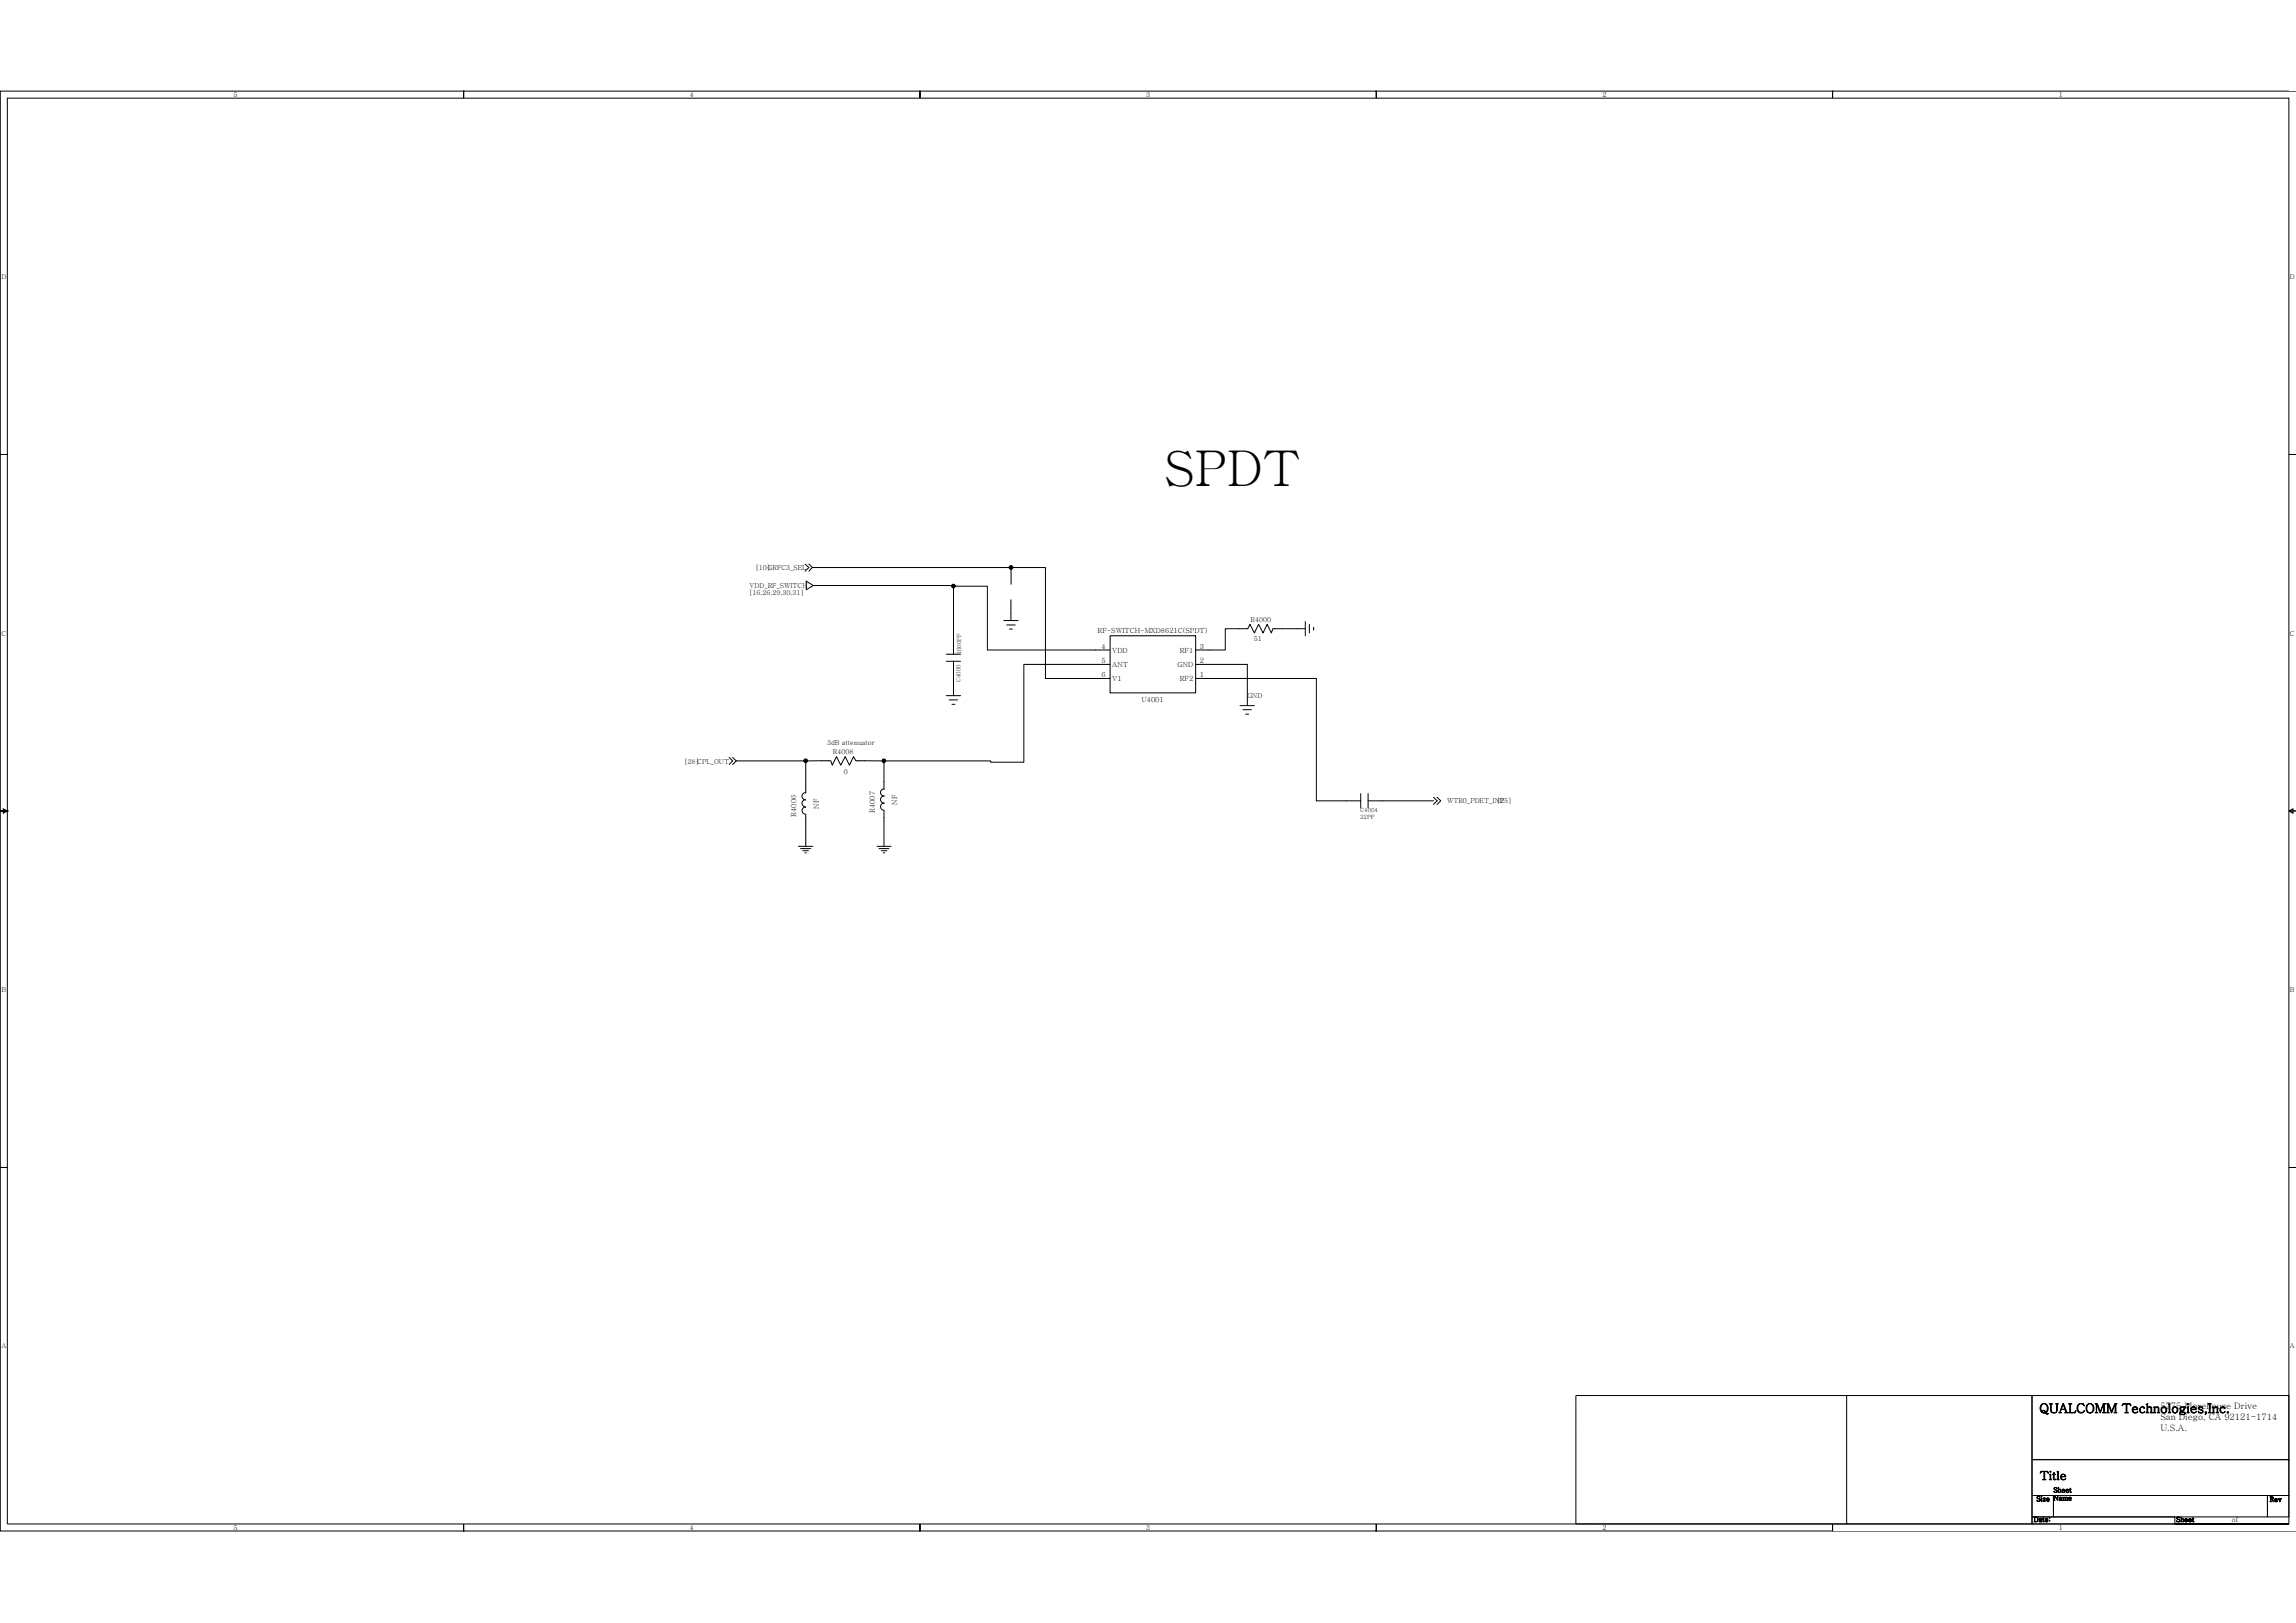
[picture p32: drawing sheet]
<svg xmlns="http://www.w3.org/2000/svg" width="297mm" height="210mm" viewBox="0 0 297 210" stroke-linecap="round" stroke-linejoin="round" font-family="sans-serif">
<defs><g id="words">
<text font-size="6.4" x="150.6" y="62.9">SPDT</text>
<text font-size="1.7" x="263.8" y="182.8">QUALCOMM Technologies,Inc.</text>
<text font-size="1.5" x="263.9" y="191.5">Title</text>
<g font-size="1.1">
<text x="279.5" y="185.1">U.S.A.</text>
<text x="279.5" y="183.7">San Diego, CA 92121-1714</text>
<text x="279.5" y="182.4">5775 Morehouse Drive</text>
</g>
<g font-size=".9">
<text x="30.2" y="12.6">5</text>
<text x="89.3" y="12.6">4</text>
<text x="148.3" y="12.6">3</text>
<text x="207.3" y="12.6">2</text>
<text x="266.3" y="12.6">1</text>
<text x=".2" y="36.1">D</text>
<text x="296.2" y="36.1">D</text>
<text x="96.9" y="77">[16,26,29,30,31]</text>
<text x="97" y="76.1">VDD_RF_SWITCH</text>
<text x="97.7" y="73.8">[10]GRFC3_SEL</text>
<text x=".2" y="82.2">C</text>
<text x="142" y="81.9">RF-SWITCH-MXD8621C(SPDT)</text>
<text x="142.5" y="83.9">4</text>
<text x="155.2" y="83.9">3</text>
<text x="161.8" y="80.4">R4000</text>
<text x="162.2" y="83">51</text>
<text x="296.2" y="82.2">C</text>
<text x="142.5" y="85.7">5</text>
<text x="142.5" y="87.6">6</text>
<text x="143.9" y="84.5">VDD</text>
<text x="143.9" y="86.3">ANT</text>
<text x="143.9" y="88.2">V1</text>
<text x="152.4" y="86.3">GND</text>
<text x="152.7" y="88.2">RF2</text>
<text x="152.7" y="84.5">RF1</text>
<text x="155.2" y="87.6">1</text>
<text x="155.2" y="85.7">2</text>
<text x="147.7" y="90.8">U4001</text>
<text x="161.4" y="90.4">GND</text>
<text x="88.5" y="98.8">[28]CPL_OUT</text>
<text x="107" y="96.4">3dB attenuator</text>
<text x="107.8" y="97.5">R4008</text>
<text x="109.2" y="100.1">0</text>
<text x="103" y="105.6" transform="rotate(-90 103 105.6)">R4006</text>
<text x="105.9" y="104.6" transform="rotate(-90 105.9 104.6)">NF</text>
<text x="113.2" y="105.2" transform="rotate(-90 113.2 105.2)">R4007</text>
<text x="116.1" y="104.1" transform="rotate(-90 116.1 104.1)">NF</text>
<text x="187.2" y="103.9">WTR0_PDET_INP</text>
<text x="193.7" y="103.9">[25]</text>
<text x=".2" y="128.4">B</text>
<text x="296.2" y="128.4">B</text>
<text x=".2" y="174.5">A</text>
<text x="296.2" y="174.5">A</text>
<text x="30.2" y="198">5</text>
<text x="89.3" y="198">4</text>
<text x="148.3" y="198">3</text>
<text x="207.3" y="198">2</text>
<text x="263.1" y="196.9">Date:</text>
<text x="263.5" y="194.2">Size Name</text>
<text x="265.7" y="193.1">Sheet</text>
<text x="266.3" y="198">1</text>
<text x="281.5" y="196.9">Sheet</text>
<text x="288.7" y="196.9">of</text>
<text x="293.6" y="194.3">Rev</text>
</g>
<g font-size=".7">
<text x="124.3" y="88.3" transform="rotate(-90 124.3 88.3)">C4000</text>
<text x="124.4" y="84.7" transform="rotate(-90 124.4 84.7)">1000PF</text>
<text x="176" y="105.1">C4004</text>
<text x="176" y="105.9">22PF</text>
</g>
</g></defs>
<g fill="none" stroke="#000" stroke-width=".13">
<path d="M.9 12.7h295.2v184.5h-295.2zM297 11.8h-59.9v.9v-.9h-59v.9v-.9h-59.1v.9v-.9h-59v.9v-.9h-60v47h.9h-.9v46.1h.9l-.5 .3v-.6l.5 .3h-.9v46.1h.9h-.9v46.2v.9h60v-.9v.9h59v-.9v.9h59.1v-.9v.9h59v-.9v.9h59.9M297 58.8h-.9h.9M104.2 73l.4 .4-.4 .5M104.3 75.2l.9 .6-.9 .5zM104.6 73l.5 .4M105.1 73.4l-.5 .5M105.1 73.4h25.7M105.2 75.8h18.2M123.4 75.8h4.3v8.3h15.9M123.4 75.8v8.8M130.8 77.6v2.7"/>
<path d="M130.8 73.4h4.5v14.4h8.3M130.8 73.4v2.2M94.3 98l.5 .4-.5 .5M94.8 98l.4 .4M95.2 98.4h9v4.2M95.2 98.4l-.4 .5M104.2 98.4h3.3l.2 .6 .5-1.1 .6 1.1 .5-1.1 .6 1.1 .5-1.1 .3 .5h3.7M114.4 98.4v3.7M122.4 90h1.9M122.4 84.6h1.9M122.4 85.6h1.9M122.8 90.6h1.1"/>
<path d="M123.2 91.1h.3M123.4 85.6v4.4M129.9 80.3h1.8M130.2 80.9h1.1M130.6 81.4h.4M143.6 86h-11.1v12.6h-4.3v-.2h-13.8M143.6 82.3h11.1v7.3h-11.1zM154.7 87.8h15.6v15.8h5.7M154.7 86h6.7v5.3M160.4 91.3h1.9M160.8 91.8h1.1M161.2 92.4h.3"/>
<path d="M168.9 81.3h-4.2l-.2 .6-.6-1.1-.5 1.1-.6-1.1-.5 1.1-.6-1.1-.3 .5h-2.9v2.8h-3.8M168.9 80.4v1.9M169.4 80.8v1.1M169.9 81.2v.3M103.3 109.5h1.9M103.6 109.8h1.3M103.9 110.1h.7M104.1 110.3h.2M104.2 104.5v-.1a.47 .47 0 0 0-.4 .5 .47 .47 0 0 0 .4 .4M104.2 103.5a.47 .47 0 0 0-.4 .4 .47 .47 0 0 0 .4 .5M104.2 102.6a.47 .47 0 0 0-.4 .4 .47 .47 0 0 0 .4 .5M104.2 105.3v4.2"/>
<path d="M113.5 109.5h1.8M113.7 109.8h1.3M114 110.1h.7M114.3 110.3h.2M114.4 103.9a.47 .47 0 0 0-.5 .5 .47 .47 0 0 0 .5 .4v4.7M114.4 103a.47 .47 0 0 0-.5 .4 .47 .47 0 0 0 .5 .5M114.4 102.1a.47 .47 0 0 0-.5 .4 .47 .47 0 0 0 .5 .5M176 102.7v1.8M177 102.7v1.8M185.5 103.6h-8.5M185.5 103.1l.4 .5-.4 .5M185.9 103.1l.5 .5-.5 .5"/>
<path d="M296.1 104.9l.5-.3v.6zM296.1 104.9h.9M297 151h-.9h.9M238.9 180.6h24v16.6h-24zM238.9 180.6h-35v16.6h35M262.9 180.6h33.2v8.2h-33.2zM262.9 188.8h33.2v4.7h-33.2zM262.9 193.5h2.8v2.8h-2.8zM262.9 196.3h18.5v.9h-18.5zM265.7 193.5h27.6v2.8h-27.6zM281.4 197.2h14.7zM293.3 193.5h2.8v2.8h-2.8z"/>
</g>
<g fill="#000" stroke="#000" stroke-width=".13">
<circle cx="123.3" cy="75.8" r=".24"/>
<circle cx="130.8" cy="73.4" r=".24"/>
<circle cx="104.2" cy="98.4" r=".24"/>
<circle cx="114.4" cy="98.4" r=".24"/>
</g>
<use href="#words"/>
</svg>
